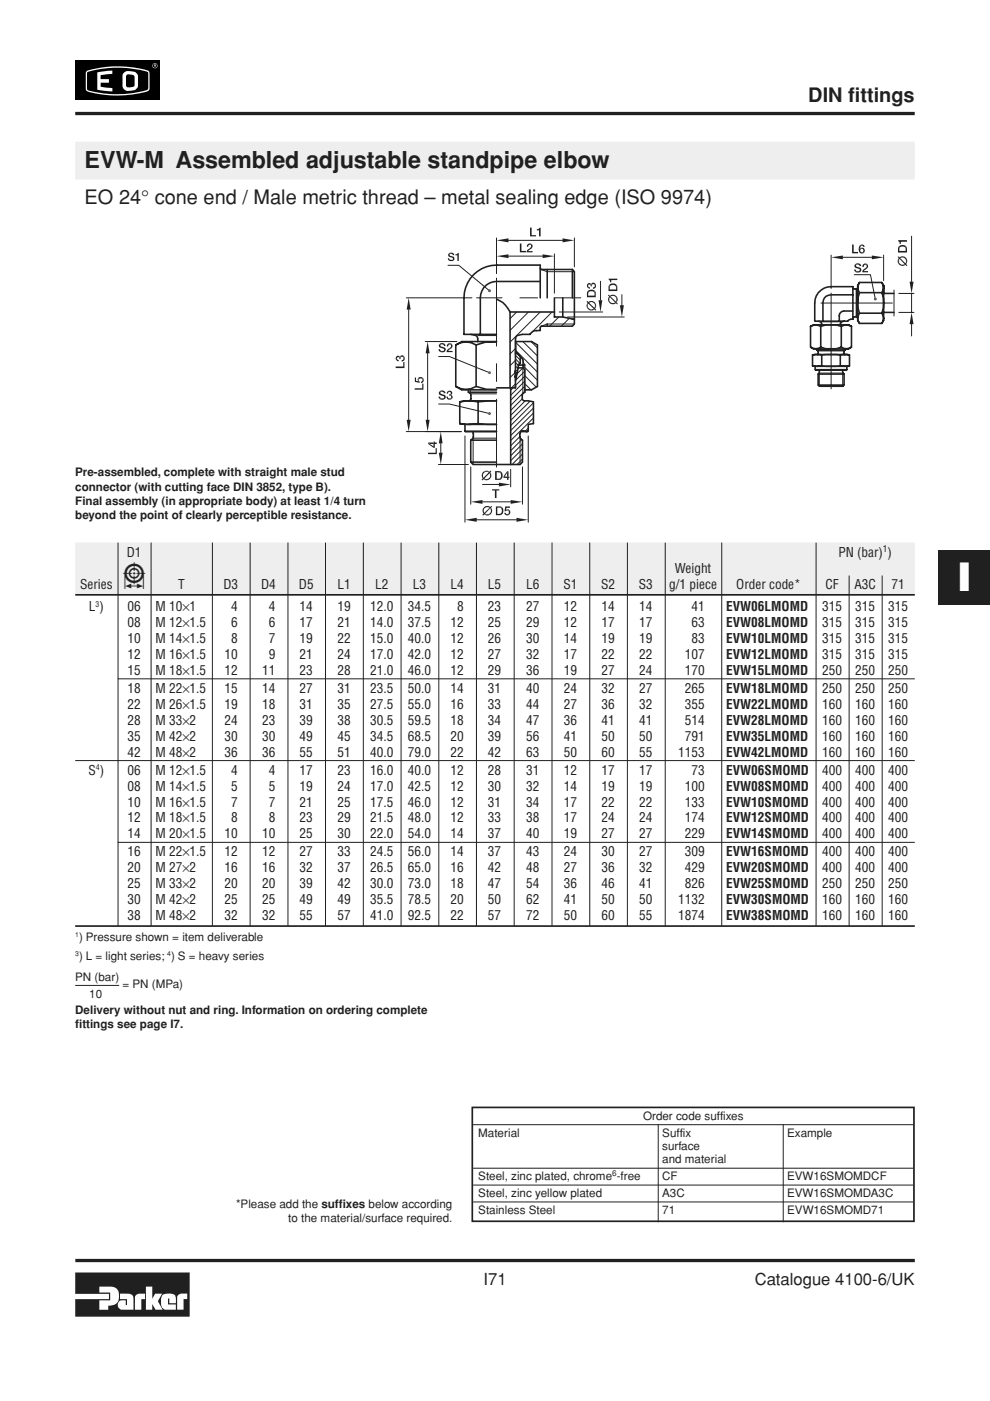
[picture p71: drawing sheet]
<svg xmlns="http://www.w3.org/2000/svg" width="210mm" height="297mm" viewBox="0 0 210 297" stroke-linecap="round" stroke-linejoin="round" font-family="sans-serif">
<defs><g id="words">
<text font-size="8.5" fill="#fff" x="203.1" y="125.2">I</text>
<text font-size="7.1" fill="#231f20" x="26" y="124.8">5</text>
<text font-size="4.9" fill="#231f20" x="17.9" y="35.6">EVW-M Assembled adjustable standpipe elbow</text>
<g font-size="4.2" fill="#231f20">
<text x="171.4" y="21.6">DIN fittings</text>
<text x="17.9" y="43.3">EO 24° cone end / Male metric thread – metal sealing edge (ISO 9974)</text>
</g>
<g font-size="3.5" fill="#231f20">
<text x="102.5" y="272.4">I71</text>
<text x="160" y="272.4">Catalogue 4100-6/UK</text>
</g>
<g font-size="2.8" fill="#231f20">
<text x="26.9" y="118">D1</text>
<text x="177.7" y="118">PN (bar) )</text>
<text x="17" y="124.8">Series</text>
<text x="37.8" y="124.8">T</text>
<text x="47.4" y="124.8">D3</text>
<text x="55.4" y="124.8">D4</text>
<text x="63.4" y="124.8">D5</text>
<text x="71.5" y="124.8">L1</text>
<text x="79.5" y="124.8">L2</text>
<text x="87.5" y="124.8">L3</text>
<text x="95.5" y="124.8">L4</text>
<text x="103.4" y="124.8">L5</text>
<text x="111.5" y="124.8">L6</text>
<text x="119.5" y="124.8">S1</text>
<text x="127.4" y="124.8">S2</text>
<text x="135.5" y="124.8">S3</text>
<text x="141.9" y="124.8">g/1 piece</text>
<text x="143.1" y="121.4">Weight</text>
<text x="156.1" y="124.8">Order code*</text>
<text x="175" y="124.8">CF</text>
<text x="181.2" y="124.8">A3C</text>
<text x="189" y="124.8">71</text>
<text x="18.8" y="129.6">L )</text>
<text x="27" y="129.6">06</text>
<text x="32.9" y="129.6">M 10×1</text>
<text x="49" y="129.6">4</text>
<text x="57" y="129.6">4</text>
<text x="63.5" y="129.6">14</text>
<text x="71.5" y="129.6">19</text>
<text x="78.5" y="129.6">12.0</text>
<text x="86.5" y="129.6">34.5</text>
<text x="96.9" y="129.6">8</text>
<text x="103.4" y="129.6">23</text>
<text x="111.5" y="129.6">27</text>
<text x="119.5" y="129.6">12</text>
<text x="127.5" y="129.6">14</text>
<text x="135.5" y="129.6">14</text>
<text x="146.6" y="129.6">41</text>
<text x="154" y="129.6">EVW06LMOMD</text>
<text x="174.3" y="129.6">315</text>
<text x="181.3" y="129.6">315</text>
<text x="188.3" y="129.6">315</text>
<text x="27" y="132.9">08</text>
<text x="27" y="136.3">10</text>
<text x="32.9" y="132.9">M 12×1.5</text>
<text x="32.9" y="136.3">M 14×1.5</text>
<text x="49" y="132.9">6</text>
<text x="49" y="136.3">8</text>
<text x="57" y="132.9">6</text>
<text x="57" y="136.3">7</text>
<text x="63.5" y="132.9">17</text>
<text x="63.5" y="136.3">19</text>
<text x="71.5" y="132.9">21</text>
<text x="71.5" y="136.3">22</text>
<text x="78.5" y="132.9">14.0</text>
<text x="78.5" y="136.3">15.0</text>
<text x="86.5" y="132.9">37.5</text>
<text x="86.5" y="136.3">40.0</text>
<text x="95.5" y="132.9">12</text>
<text x="95.5" y="136.3">12</text>
<text x="103.4" y="132.9">25</text>
<text x="103.4" y="136.3">26</text>
<text x="111.5" y="132.9">29</text>
<text x="111.5" y="136.3">30</text>
<text x="119.5" y="132.9">12</text>
<text x="119.5" y="136.3">14</text>
<text x="127.5" y="132.9">17</text>
<text x="127.5" y="136.3">19</text>
<text x="135.5" y="132.9">17</text>
<text x="135.5" y="136.3">19</text>
<text x="146.6" y="132.9">63</text>
<text x="146.6" y="136.3">83</text>
<text x="154" y="132.9">EVW08LMOMD</text>
<text x="154" y="136.3">EVW10LMOMD</text>
<text x="174.3" y="132.9">315</text>
<text x="174.3" y="136.3">315</text>
<text x="181.3" y="132.9">315</text>
<text x="181.3" y="136.3">315</text>
<text x="188.3" y="132.9">315</text>
<text x="188.3" y="136.3">315</text>
<text x="27" y="139.7">12</text>
<text x="27" y="143.1">15</text>
<text x="32.9" y="139.7">M 16×1.5</text>
<text x="32.9" y="143.1">M 18×1.5</text>
<text x="47.6" y="139.7">10</text>
<text x="47.6" y="143.1">12</text>
<text x="55.6" y="143.1">11</text>
<text x="57" y="139.7">9</text>
<text x="63.5" y="139.7">21</text>
<text x="63.5" y="143.1">23</text>
<text x="71.5" y="139.7">24</text>
<text x="71.5" y="143.1">28</text>
<text x="78.5" y="139.7">17.0</text>
<text x="78.5" y="143.1">21.0</text>
<text x="86.5" y="139.7">42.0</text>
<text x="86.5" y="143.1">46.0</text>
<text x="95.5" y="139.7">12</text>
<text x="95.5" y="143.1">12</text>
<text x="103.4" y="139.7">27</text>
<text x="103.4" y="143.1">29</text>
<text x="111.5" y="139.7">32</text>
<text x="111.5" y="143.1">36</text>
<text x="119.5" y="139.7">17</text>
<text x="119.5" y="143.1">19</text>
<text x="127.5" y="139.7">22</text>
<text x="127.5" y="143.1">27</text>
<text x="135.5" y="139.7">22</text>
<text x="135.5" y="143.1">24</text>
<text x="145.2" y="139.7">107</text>
<text x="145.2" y="143.1">170</text>
<text x="154" y="139.7">EVW12LMOMD</text>
<text x="154" y="143.1">EVW15LMOMD</text>
<text x="174.3" y="139.7">315</text>
<text x="174.3" y="143.1">250</text>
<text x="181.3" y="139.7">315</text>
<text x="181.3" y="143.1">250</text>
<text x="188.3" y="139.7">315</text>
<text x="188.3" y="143.1">250</text>
<text x="27" y="146.9">18</text>
<text x="32.9" y="146.9">M 22×1.5</text>
<text x="47.6" y="146.9">15</text>
<text x="55.6" y="146.9">14</text>
<text x="63.5" y="146.9">27</text>
<text x="71.5" y="146.9">31</text>
<text x="78.5" y="146.9">23.5</text>
<text x="86.5" y="146.9">50.0</text>
<text x="95.5" y="146.9">14</text>
<text x="103.4" y="146.9">31</text>
<text x="111.5" y="146.9">40</text>
<text x="119.5" y="146.9">24</text>
<text x="127.5" y="146.9">32</text>
<text x="135.5" y="146.9">27</text>
<text x="145.2" y="146.9">265</text>
<text x="154" y="146.9">EVW18LMOMD</text>
<text x="174.3" y="146.9">250</text>
<text x="181.3" y="146.9">250</text>
<text x="188.3" y="146.9">250</text>
<text x="27" y="150.3">22</text>
<text x="27" y="153.7">28</text>
<text x="32.9" y="150.3">M 26×1.5</text>
<text x="32.9" y="153.7">M 33×2</text>
<text x="47.6" y="150.3">19</text>
<text x="47.6" y="153.7">24</text>
<text x="55.6" y="150.3">18</text>
<text x="55.6" y="153.7">23</text>
<text x="63.5" y="150.3">31</text>
<text x="63.5" y="153.7">39</text>
<text x="71.5" y="150.3">35</text>
<text x="71.5" y="153.7">38</text>
<text x="78.5" y="150.3">27.5</text>
<text x="78.5" y="153.7">30.5</text>
<text x="86.5" y="150.3">55.0</text>
<text x="86.5" y="153.7">59.5</text>
<text x="95.5" y="150.3">16</text>
<text x="95.5" y="153.7">18</text>
<text x="103.4" y="150.3">33</text>
<text x="103.4" y="153.7">34</text>
<text x="111.5" y="150.3">44</text>
<text x="111.5" y="153.7">47</text>
<text x="119.5" y="150.3">27</text>
<text x="119.5" y="153.7">36</text>
<text x="127.5" y="150.3">36</text>
<text x="127.5" y="153.7">41</text>
<text x="135.5" y="150.3">32</text>
<text x="135.5" y="153.7">41</text>
<text x="145.2" y="150.3">355</text>
<text x="145.2" y="153.7">514</text>
<text x="154" y="150.3">EVW22LMOMD</text>
<text x="154" y="153.7">EVW28LMOMD</text>
<text x="174.3" y="150.3">160</text>
<text x="174.3" y="153.7">160</text>
<text x="181.3" y="150.3">160</text>
<text x="181.3" y="153.7">160</text>
<text x="188.3" y="150.3">160</text>
<text x="188.3" y="153.7">160</text>
<text x="27" y="157">35</text>
<text x="27" y="160.4">42</text>
<text x="32.9" y="157">M 42×2</text>
<text x="32.9" y="160.4">M 48×2</text>
<text x="47.6" y="157">30</text>
<text x="47.6" y="160.4">36</text>
<text x="55.6" y="157">30</text>
<text x="55.6" y="160.4">36</text>
<text x="63.5" y="157">49</text>
<text x="63.5" y="160.4">55</text>
<text x="71.5" y="157">45</text>
<text x="71.5" y="160.4">51</text>
<text x="78.5" y="157">34.5</text>
<text x="78.5" y="160.4">40.0</text>
<text x="86.5" y="157">68.5</text>
<text x="86.5" y="160.4">79.0</text>
<text x="95.5" y="157">20</text>
<text x="95.5" y="160.4">22</text>
<text x="103.4" y="157">39</text>
<text x="103.4" y="160.4">42</text>
<text x="111.5" y="157">56</text>
<text x="111.5" y="160.4">63</text>
<text x="119.5" y="157">41</text>
<text x="119.5" y="160.4">50</text>
<text x="127.5" y="157">50</text>
<text x="127.5" y="160.4">60</text>
<text x="135.5" y="157">50</text>
<text x="135.5" y="160.4">55</text>
<text x="143.8" y="160.4">1153</text>
<text x="145.2" y="157">791</text>
<text x="154" y="157">EVW35LMOMD</text>
<text x="154" y="160.4">EVW42LMOMD</text>
<text x="174.3" y="157">160</text>
<text x="174.3" y="160.4">160</text>
<text x="181.3" y="157">160</text>
<text x="181.3" y="160.4">160</text>
<text x="188.3" y="157">160</text>
<text x="188.3" y="160.4">160</text>
<text x="18.8" y="164.2">S )</text>
<text x="27" y="167.6">08</text>
<text x="27" y="164.2">06</text>
<text x="32.9" y="164.2">M 12×1.5</text>
<text x="32.9" y="167.6">M 14×1.5</text>
<text x="49" y="167.6">5</text>
<text x="49" y="164.2">4</text>
<text x="57" y="167.6">5</text>
<text x="57" y="164.2">4</text>
<text x="63.5" y="164.2">17</text>
<text x="63.5" y="167.6">19</text>
<text x="71.5" y="164.2">23</text>
<text x="71.5" y="167.6">24</text>
<text x="78.5" y="167.6">17.0</text>
<text x="78.5" y="164.2">16.0</text>
<text x="86.5" y="164.2">40.0</text>
<text x="86.5" y="167.6">42.5</text>
<text x="95.5" y="167.6">12</text>
<text x="95.5" y="164.2">12</text>
<text x="103.4" y="164.2">28</text>
<text x="103.4" y="167.6">30</text>
<text x="111.5" y="164.2">31</text>
<text x="111.5" y="167.6">32</text>
<text x="119.5" y="164.2">12</text>
<text x="119.5" y="167.6">14</text>
<text x="127.5" y="164.2">17</text>
<text x="127.5" y="167.6">19</text>
<text x="135.5" y="164.2">17</text>
<text x="135.5" y="167.6">19</text>
<text x="145.2" y="167.6">100</text>
<text x="146.6" y="164.2">73</text>
<text x="154" y="164.2">EVW06SMOMD</text>
<text x="154" y="167.6">EVW08SMOMD</text>
<text x="174.3" y="164.2">400</text>
<text x="174.3" y="167.6">400</text>
<text x="181.3" y="164.2">400</text>
<text x="181.3" y="167.6">400</text>
<text x="188.3" y="164.2">400</text>
<text x="188.3" y="167.6">400</text>
<text x="27" y="171">10</text>
<text x="32.9" y="171">M 16×1.5</text>
<text x="49" y="171">7</text>
<text x="57" y="171">7</text>
<text x="63.5" y="171">21</text>
<text x="71.5" y="171">25</text>
<text x="78.5" y="171">17.5</text>
<text x="86.5" y="171">46.0</text>
<text x="95.5" y="171">12</text>
<text x="103.4" y="171">31</text>
<text x="111.5" y="171">34</text>
<text x="119.5" y="171">17</text>
<text x="127.5" y="171">22</text>
<text x="135.5" y="171">22</text>
<text x="145.2" y="171">133</text>
<text x="154" y="171">EVW10SMOMD</text>
<text x="174.3" y="171">400</text>
<text x="181.3" y="171">400</text>
<text x="188.3" y="171">400</text>
<text x="27" y="174.4">12</text>
<text x="27" y="177.8">14</text>
<text x="32.9" y="174.4">M 18×1.5</text>
<text x="32.9" y="177.8">M 20×1.5</text>
<text x="47.6" y="177.8">10</text>
<text x="49" y="174.4">8</text>
<text x="55.6" y="177.8">10</text>
<text x="57" y="174.4">8</text>
<text x="63.5" y="174.4">23</text>
<text x="63.5" y="177.8">25</text>
<text x="71.5" y="174.4">29</text>
<text x="71.5" y="177.8">30</text>
<text x="78.5" y="174.4">21.5</text>
<text x="78.5" y="177.8">22.0</text>
<text x="86.5" y="174.4">48.0</text>
<text x="86.5" y="177.8">54.0</text>
<text x="95.5" y="174.4">12</text>
<text x="95.5" y="177.8">14</text>
<text x="103.4" y="174.4">33</text>
<text x="103.4" y="177.8">37</text>
<text x="111.5" y="174.4">38</text>
<text x="111.5" y="177.8">40</text>
<text x="119.5" y="174.4">17</text>
<text x="119.5" y="177.8">19</text>
<text x="127.5" y="174.4">24</text>
<text x="127.5" y="177.8">27</text>
<text x="135.5" y="174.4">24</text>
<text x="135.5" y="177.8">27</text>
<text x="145.2" y="174.4">174</text>
<text x="145.2" y="177.8">229</text>
<text x="154" y="174.4">EVW12SMOMD</text>
<text x="154" y="177.8">EVW14SMOMD</text>
<text x="174.3" y="174.4">400</text>
<text x="174.3" y="177.8">400</text>
<text x="181.3" y="174.4">400</text>
<text x="181.3" y="177.8">400</text>
<text x="188.3" y="174.4">400</text>
<text x="188.3" y="177.8">400</text>
<text x="27" y="181.6">16</text>
<text x="27" y="185">20</text>
<text x="32.9" y="181.6">M 22×1.5</text>
<text x="32.9" y="185">M 27×2</text>
<text x="47.6" y="181.6">12</text>
<text x="47.6" y="185">16</text>
<text x="55.6" y="181.6">12</text>
<text x="55.6" y="185">16</text>
<text x="63.5" y="181.6">27</text>
<text x="63.5" y="185">32</text>
<text x="71.5" y="181.6">33</text>
<text x="71.5" y="185">37</text>
<text x="78.5" y="181.6">24.5</text>
<text x="78.5" y="185">26.5</text>
<text x="86.5" y="181.6">56.0</text>
<text x="86.5" y="185">65.0</text>
<text x="95.5" y="181.6">14</text>
<text x="95.5" y="185">16</text>
<text x="103.4" y="181.6">37</text>
<text x="103.4" y="185">42</text>
<text x="111.5" y="181.6">43</text>
<text x="111.5" y="185">48</text>
<text x="119.5" y="181.6">24</text>
<text x="119.5" y="185">27</text>
<text x="127.5" y="181.6">30</text>
<text x="127.5" y="185">36</text>
<text x="135.5" y="181.6">27</text>
<text x="135.5" y="185">32</text>
<text x="145.2" y="181.6">309</text>
<text x="145.2" y="185">429</text>
<text x="154" y="181.6">EVW16SMOMD</text>
<text x="154" y="185">EVW20SMOMD</text>
<text x="174.3" y="181.6">400</text>
<text x="174.3" y="185">400</text>
<text x="181.3" y="181.6">400</text>
<text x="181.3" y="185">400</text>
<text x="188.3" y="181.6">400</text>
<text x="188.3" y="185">400</text>
<text x="27" y="188.4">25</text>
<text x="27" y="191.7">30</text>
<text x="32.9" y="188.4">M 33×2</text>
<text x="32.9" y="191.7">M 42×2</text>
<text x="47.6" y="188.4">20</text>
<text x="47.6" y="191.7">25</text>
<text x="55.6" y="188.4">20</text>
<text x="55.6" y="191.7">25</text>
<text x="63.5" y="188.4">39</text>
<text x="63.5" y="191.7">49</text>
<text x="71.5" y="188.4">42</text>
<text x="71.5" y="191.7">49</text>
<text x="78.5" y="188.4">30.0</text>
<text x="78.5" y="191.7">35.5</text>
<text x="86.5" y="188.4">73.0</text>
<text x="86.5" y="191.7">78.5</text>
<text x="95.5" y="188.4">18</text>
<text x="95.5" y="191.7">20</text>
<text x="103.4" y="188.4">47</text>
<text x="103.4" y="191.7">50</text>
<text x="111.5" y="188.4">54</text>
<text x="111.5" y="191.7">62</text>
<text x="119.5" y="188.4">36</text>
<text x="119.5" y="191.7">41</text>
<text x="127.5" y="188.4">46</text>
<text x="127.5" y="191.7">50</text>
<text x="135.5" y="188.4">41</text>
<text x="135.5" y="191.7">50</text>
<text x="143.8" y="191.7">1132</text>
<text x="145.2" y="188.4">826</text>
<text x="154" y="188.4">EVW25SMOMD</text>
<text x="154" y="191.7">EVW30SMOMD</text>
<text x="174.3" y="188.4">250</text>
<text x="174.3" y="191.7">160</text>
<text x="181.3" y="188.4">250</text>
<text x="181.3" y="191.7">160</text>
<text x="188.3" y="188.4">250</text>
<text x="188.3" y="191.7">160</text>
<text x="27" y="195.1">38</text>
<text x="32.9" y="195.1">M 48×2</text>
<text x="47.6" y="195.1">32</text>
<text x="55.6" y="195.1">32</text>
<text x="63.5" y="195.1">55</text>
<text x="71.5" y="195.1">57</text>
<text x="78.5" y="195.1">41.0</text>
<text x="86.5" y="195.1">92.5</text>
<text x="95.5" y="195.1">22</text>
<text x="103.4" y="195.1">57</text>
<text x="111.5" y="195.1">72</text>
<text x="119.5" y="195.1">50</text>
<text x="127.5" y="195.1">60</text>
<text x="135.5" y="195.1">55</text>
<text x="143.8" y="195.1">1874</text>
<text x="154" y="195.1">EVW38SMOMD</text>
<text x="174.3" y="195.1">160</text>
<text x="181.3" y="195.1">160</text>
<text x="188.3" y="195.1">160</text>
</g>
<g font-size="2.5" fill="#231f20">
<text x="15.9" y="101">Pre-assembled, complete with straight male stud</text>
<text x="15.9" y="104">connector (with cutting face DIN 3852, type B).</text>
<text x="15.9" y="107">Final assembly (in appropriate body) at least 1/4 turn</text>
<text x="15.9" y="110">beyond the point of clearly perceptible resistance.</text>
<text x="16.8" y="199.5">) Pressure shown = item deliverable</text>
<text x="16.8" y="203.5">) L = light series; ) S = heavy series</text>
<text x="15.9" y="208">PN (bar)</text>
<text x="26" y="209.5">= PN (MPa)</text>
<text x="15.9" y="215">Delivery without nut and ring. Information on ordering complete</text>
<text x="18.9" y="211.5">10</text>
<text x="15.9" y="218">fittings see page I7.</text>
<text x="136.3" y="237.5">Order code suffixes</text>
<text x="101.4" y="241">Material</text>
<text x="140.4" y="243.9">surface</text>
<text x="140.4" y="241">Suffix</text>
<text x="166.9" y="241">Example</text>
<text x="101.4" y="250.3">Steel, zinc plated, chrome -free</text>
<text x="140.4" y="246.7">and material</text>
<text x="140.4" y="250.3">CF</text>
<text x="166.9" y="250.3">EVW16SMOMDCF</text>
<text x="50" y="256.1">*Please add the suffixes below according</text>
<text x="101.4" y="253.8">Steel, zinc yellow plated</text>
<text x="101.4" y="257.4">Stainless Steel</text>
<text x="140.4" y="253.8">A3C</text>
<text x="140.4" y="257.4">71</text>
<text x="166.9" y="253.8">EVW16SMOMDA3C</text>
<text x="166.9" y="257.4">EVW16SMOMD71</text>
<text x="61.1" y="259.1">to the material/surface required.</text>
</g>
<text font-size="2" fill="#231f20" x="187.2" y="117.1">1</text>
<g font-size="1.7" fill="#231f20">
<text x="20.3" y="128.6">3</text>
<text x="20.3" y="163.3">4</text>
<text x="129.8" y="249.4">6</text>
</g>
<g font-size="1.4" fill="#231f20">
<text x="15.9" y="198.7">1</text>
<text x="15.9" y="202.7">3</text>
<text x="35.5" y="202.7">4</text>
</g>
</g></defs>
<path d="M208.9 11.1h1.1M208.9 285.9h1.1" fill="none" stroke="#000" stroke-width=".21"/>
<g fill="#fff">
<path d="M206 9.6h3.9v3h-3.9z"/>
<path d="M206 284.5h3.9v3h-3.9z"/>
<path d="M204.2 288.5h5.7v7h-5.7z"/>
<path d="M204.2 1.6h5.7v7h-5.7z"/>
</g>
<path d="M16 12.9h18v8.3h-18z" fill="#000"/>
<circle cx="32.9" cy="13.9" r=".54" fill="#fff"/>
<circle cx="32.9" cy="13.9" r=".46" fill="#000"/>
<path d="M32.6 13.7l.5 .1v.4l-.4-.2-.1 .2z" fill="#fff"/>
<path d="M32.7 13.8l.3 .1h-.3z" fill="#000"/>
<path d="M18.4 15.1a21.9 21.9 0 0 1 13.1 0l.2 .7-.1 3.3a6.5 6.5 0 0 1-3.5 .9 20.9 20.9 0 0 1-9.8-.8l-.1-.3v-3.5z" fill="#fff"/>
<path d="M18.5 15.3a22 22 0 0 1 12.8 0l.1 .3v3.3a19.8 19.8 0 0 1-9 .9h-.6a7.4 7.4 0 0 1-3.3-.9z" fill="#000"/>
<g fill="#fff">
<path d="M20.6 15.3l3.2-.3v.7l-2.5 .3v.8h1.8v.7h-1.8v.9l2.5 .3v.7l-3.2-.4z"/>
<path d="M26.2 15.5a2.43 2.43 0 0 1 2.9 .2l.2 .5-.2 2.4a2.34 2.34 0 0 1-2.9 .2l-.2-.5v-2.3z"/>
</g>
<path d="M26.8 15.9l.5-.1a1 1 0 0 1 1.2 .5v1.7a1.21 1.21 0 0 1-1.6 .4l-.2-.3z" fill="#000"/>
<path d="M15.9 269.8h24.3v9.4h-24.3v-3.8h7.2v-1.1h-7.2z" fill="#231f20"/>
<g fill="#fff">
<path d="M21.1 272.8h1.9a1.8 1.8 0 0 1 2.2 2.1 1.85 1.85 0 0 1-2.3 1.9v.9h-1.8v-2h2.3v-1.7h-2.3z"/>
<path d="M30.9 272.8h1.4v2.6l.6-1.1h1.5l-.9 1.6 1 1.8h-1.5l-.7-1.2v1.2h-1.4z"/>
<path d="M34.4 274.6a2.29 2.29 0 0 1 2.8 .2l.1 1.5h-1.4v-1h-.3v1.3h1.7v1.1l-2.5-.1a2.51 2.51 0 0 1-.4-3z"/>
<path d="M28.7 274.7l.9-.4h1.1v1.1h-.7v2.3h-1.4v-2.7z"/>
<path d="M25.4 274.3a3.5 3.5 0 0 1 2.8 .5l.1 2.9h-2.6a1.07 1.07 0 0 1-.7-1.4 1.07 1.07 0 0 1 1.5-.6h.2v1h.2v-1.3h-1.5z"/>
<path d="M37.7 274.7l.8-.4h1.2v1.1h-.8v2.3h-1.3v-2.7z"/>
</g>
<path d="M198.9 116.7h11v11.6h-11z" fill="#231f20"/>
<path d="M15.9 24.1h178M16 267.3h178" fill="none" stroke="#231f20" stroke-width=".7" stroke-linecap="butt"/>
<path d="M176.2 54.1v7.1M178.7 54.6h6.2M187.3 54.1v5.4" fill="none" stroke="#231f20" stroke-width=".21"/>
<g fill="#231f20">
<path d="M184.9 54.2l2.4 .4-2.4 .4z"/>
<path d="M176.2 54.6l2.5-.4v.8z"/>
<path d="M180.7 51.8h.3v1.6h.9v.3h-1.2z" fill-rule="evenodd"/>
<path d="M182.1 52.7h.6l-.3 .2v.4l.8 .3-.3 .2-.6-.2z" fill-rule="evenodd"/>
<path d="M182.1 52.7h.3l.2-.1a.6 .6 0 0 1 .6 .2 .6 .6 0 0 1 0 .7h-.5l.4-.3-.2-.4z" fill-rule="evenodd"/>
<path d="M182.3 52.1h.4l-.3 .2v.4h-.3z" fill-rule="evenodd"/>
<path d="M182.3 52.1a.6 .6 0 0 1 .6-.2 .6 .6 0 0 1 .4 .5h-.3l-.1-.3z" fill-rule="evenodd"/>
</g>
<path d="M181.1 58.2h3.5l.6 3.5" fill="none" stroke="#231f20" stroke-width=".21"/>
<g fill="#231f20">
<path d="M185.6 63.4l.2-.2 .1 .2z"/>
<path d="M185.6 63.1l.2 .1-.2 .2z"/>
<path d="M185.4 63.2l.2-.1v.3z"/>
<path d="M185.4 63.2l.2 .2h-.3z"/>
<path d="M185.3 63.4h.3l-.2 .2z"/>
<path d="M185.6 63.4v.3l-.2-.1z"/>
<path d="M185.6 63.4l.2 .2-.2 .1z"/>
<path d="M185.6 63.4h.3l-.1 .2z"/>
</g>
<path d="M185.2 61.7l.3 1.4" fill="none" stroke="#231f20" stroke-width=".21"/>
<g fill="#231f20">
<path d="M181.1 57.1h.3l.2 .4h.3h-.7z" fill-rule="evenodd"/>
<path d="M181.3 56.1h.5a.29 .29 0 0 0-.3 .3 .29 .29 0 0 0 .4 .2l.6 .3 .1 .6-.4 .3h-.6l-.4-.3h.9a.31 .31 0 0 0 .2-.4 .31 .31 0 0 0-.5-.2l-.5-.2z" fill-rule="evenodd"/>
<path d="M181.3 56.1a.73 .73 0 0 1 .7-.3 .73 .73 0 0 1 .6 .6h-.4v-.2l-.3-.1z" fill-rule="evenodd"/>
<path d="M183.5 56.1h.5v.5l-.8 .9h.8v.2h-1.2a1.56 1.56 0 0 1 .9-1.1v-.3z" fill-rule="evenodd"/>
<path d="M183.1 56l.5-.1 .4 .2h-.6l-.2 .5h-.4z" fill-rule="evenodd"/>
</g>
<g fill="none" stroke="#231f20" stroke-width=".21">
<path d="M193.3 50.1v9.6M173.4 74v.4h2.8M174.1 64.2h15.1M174.2 68.2h2M176.2 79.1h-2.5v2.8M176.2 62.1v20.3M180.9 61.2l.9 .3M181.8 67l-.9 .3M189.5 61.5v5.5M190.6 66.2h3.2M190.6 62.2h3.2M193.3 62.2v4"/>
<path d="M193.3 68.7v2.5"/>
</g>
<g fill="none" stroke="#231f20" stroke-width=".34">
<path d="M182.2 59.9h4.8M171.9 69.2a2.11 2.11 0 0 1 2.1 0M171.9 69.2v4.4a1.89 1.89 0 0 0 2.1 0M171.9 73.6l.6 .4h3.7M172.3 75.3v2.3h1.9M172.3 75.3l3.9-.1-2 .1M172.3 77.6l.5 .1M172.8 77.7v.7h.2h3.2M172.8 78.4h3.4M173.2 74.2l.3 .3-.1 .6-.1 .1M173.2 74.2h3M173.2 74v.2"/>
<path d="M173.3 75.2l.9 .1M173.3 75.2l-1 .1M173.5 68.1l.6 .3 .1 .5M173.5 79.3v2.3M173.5 79.3h2.7M173.5 62a3.5 3.5 0 0 1 2.7-1.2h4.6v6.9a1.13 1.13 0 0 0-1.1 .4h-7l.1-4.7zM173.6 78.4a.63 .63 0 0 1-.1 .9M174 73.6l1.1 .3h1.1M174 69.2v4.4M174.2 77.6l2 .1h-3.4M174.2 75.3v2.3M176.2 68.9h-1.1l-1.1 .3"/>
<path d="M176.2 68.9h-3.7l-.6 .3M180.8 65.9h-1.9a1.01 1.01 0 0 0-.9 1.1v1.1M180.8 62.5h-4.6a1.62 1.62 0 0 0-1.7 1.7v3.9M180.8 61.1l.2 .1h.8M181.6 61.2v6M181.8 67.2h-.8l-.2 .2M182.2 66.4a1.72 1.72 0 0 0 0 2.2M182.2 62a1.72 1.72 0 0 1 0-2.1l-.4 .6v7.4l.4 .7M182.2 62a6.4 6.4 0 0 0 0 4.4M182.2 66.4h4.8M182.2 62h4.8M182.2 68.6h4.8"/>
<path d="M176.2 81.6h-2.7l.2 .3h2.5"/>
</g>
<g fill="#231f20">
<path d="M193.3 66.2l.4 2.5h-.8z"/>
<path d="M192.9 59.7h.8l-.4 2.5z"/>
<path d="M192.1 54.7l.2 .4v.5l-.2 .4z" fill-rule="evenodd"/>
<path d="M190.8 54.5l.7-.2 .4 .2 .2 .2v.7l-.3-.7-.3-.1-.6 .1z" fill-rule="evenodd"/>
<path d="M190.6 55.4l.2 .6 .4 .1 .6-.1v.2l-.6 .2-.4-.2-.2-.2z" fill-rule="evenodd"/>
<path d="M190.4 54.9l.2-.2v1.3l-.3-.6z" fill-rule="evenodd"/>
<path d="M190.3 54.5l.2-.2 .2 .3 .1-.1 .1 .2 1.1 1.1 .1-1.1v1.3l.3 .2-.2 .2-.2-.2h-.2v-.2l-1.1-1.1-.1 .3v.8v-1.3z" fill-rule="evenodd"/>
<path d="M190.7 52.1a1.12 1.12 0 0 1 1.3 .1v1v-.5l-.3-.4-.8 .1-.2 .5z" fill-rule="evenodd"/>
<path d="M190.6 52.2l.1 1h1.3l.1-1 .2 1.3h-1.9v-.8z" fill-rule="evenodd"/>
<path d="M190.4 50.9h1.9v.4h-1.3v.4h-.3z" fill-rule="evenodd"/>
</g>
<g fill="none" stroke="#231f20" stroke-width=".34">
<path d="M187 59.9l.3 .6v3.7v-1.1l-.3-1.1a1.72 1.72 0 0 0 0-2.1zM176.2 68.9h1.1l1.1 .3M176.2 68.9h3.7l.6 .3M176.2 74.2h3M176.2 79.3h2.8M176.2 78.4h3.4M178.2 75.3v2.3h1.9l-.5 .1M178.2 77.6l-2 .1h3.4M178.4 69.2a2.11 2.11 0 0 1 2.1 0M178.4 69.2v4.4a1.89 1.89 0 0 0 2.1 0M178.4 73.6l-1.1 .3h-1.1M178.8 78.4a.6 .6 0 0 0 .2 .9"/>
<path d="M179 68.1l-.6 .2-.2 .6M179 79.3v2.3M179.1 75.2l1 .1-3.9-.1 2 .1M179.1 75.2l-.9 .1M179.2 74.2l-.3 .3 .1 .6 .2 .1M179.2 74v.2M179.6 77.7v.7h-.2h-3.2M180.1 75.3v2.3M180.5 69.2v4.4l-.6 .4h-3.7M187.3 64.2v3.7l-.3 .7a1.72 1.72 0 0 0 0-2.2l.3-1.1zM187.3 60.5v1.7h2.2M187.3 66.2h2.2"/>
<path d="M176.2 81.6h2.8l-.3 .3h-2.5"/>
</g>
<path d="M93 75.6h2.3l6.9 2.8M176.2 79.1h2.5v2.8M176.2 68.2h2M179 74v.4h-2.8" fill="none" stroke="#231f20" stroke-width=".21"/>
<g fill="#231f20">
<path d="M104 78.8l.1 .2h-.3z"/>
<path d="M103.8 78.7l.2 .1-.2 .2z"/>
<path d="M103.6 78.8l.2-.1v.3z"/>
<path d="M103.6 78.8l.2 .2h-.3z"/>
<path d="M103.5 79h.3l-.2 .2z"/>
<path d="M103.6 79.2l.2-.2v.3z"/>
<path d="M103.8 79l.2 .2-.2 .1z"/>
<path d="M103.8 79h.3l-.1 .2z"/>
</g>
<path d="M102.2 78.4l1.3 .5" fill="none" stroke="#231f20" stroke-width=".21"/>
<g fill="#231f20">
<path d="M93 74h.3l.2 .4h.3h-.7z" fill-rule="evenodd"/>
<path d="M93.1 73h.6l-.3 .2 .2 .3a.72 .72 0 0 1 .8 .9l-.5 .3-.8-.2 .7-.1a.3 .3 0 0 0 .4-.3 .3 .3 0 0 0-.4-.2 .6 .6 0 0 1-.7-.8z" fill-rule="evenodd"/>
<path d="M93.3 72.8h.7l.4 .3v.2h-.3l-.2-.3h-.8z" fill-rule="evenodd"/>
<path d="M95.3 73.1h.6a.91 .91 0 0 1-.7 1.1l-.2 .2h1v.3h-1.3l.3-.6a.83 .83 0 0 0 .6-1z" fill-rule="evenodd"/>
<path d="M95 72.8h.6l.2 .2-.6 .1-.2 .4h-.3z" fill-rule="evenodd"/>
</g>
<path d="M86.1 63.1h14M86.6 65.6v23.4M86.1 91.5h11.7" fill="none" stroke="#231f20" stroke-width=".21"/>
<g fill="#231f20">
<path d="M86.6 63.1l.5 2.5h-.9z"/>
<path d="M86.2 89h.9l-.5 2.5z"/>
<path d="M83.9 77.7h1.6v-.9h.3v1.2h-1.9z" fill-rule="evenodd"/>
<path d="M85.6 75.5l.2 .3v.4l-.2 .3-.4 .1v-.2l.3-.3z" fill-rule="evenodd"/>
<path d="M84.9 75.5l.3-.2 .3 .1v.6v-.2a.33 .33 0 0 0-.4-.2 .33 .33 0 0 0-.2 .5z" fill-rule="evenodd"/>
<path d="M84.7 75.5l.1 .2 .1-.2v.6h-.2z" fill-rule="evenodd"/>
<path d="M84.1 76l.1 .2 .3 .1v.3l-.4-.1z" fill-rule="evenodd"/>
<path d="M84 75.6l.3-.2 .4 .1v.6a.28 .28 0 0 0-.2-.4 .28 .28 0 0 0-.4 .2v.5a.57 .57 0 0 1-.1-.8z" fill-rule="evenodd"/>
</g>
<path d="M99.8 99v7.9M110.8 99v7.9M102.3 106.4h6" fill="none" stroke="#231f20" stroke-width=".21"/>
<g fill="#231f20">
<path d="M99.8 106.4l2.5-.4v.8z"/>
<path d="M108.3 106l2.5 .4-2.5 .4z"/>
<path d="M104.3 103.7h1.6v.3h-.6v1.6h-.4v-1.6h-.6z" fill-rule="evenodd"/>
</g>
<path d="M98.6 92.4v18.3M112 92.4v18.3M101.1 110.2h8.4" fill="none" stroke="#231f20" stroke-width=".21"/>
<g fill="#231f20">
<path d="M98.6 110.2l2.5-.4v.8z"/>
<path d="M109.5 109.8l2.5 .4-2.5 .4z"/>
<path d="M102.7 109.1h1.3l-.4 .2h-.5z" fill-rule="evenodd"/>
<path d="M103.9 107.8a.59 .59 0 0 1 .3 1l-.2 .3h-.7l.7-.4 .1-.6z" fill-rule="evenodd"/>
<path d="M102.7 107.5h.6l-.6 .3-.1 .3 .1 .6-.3 .1-.1-.7z" fill-rule="evenodd"/>
<path d="M102.7 107.5l.4-.2h.5l.4 .2z" fill-rule="evenodd"/>
<path d="M102.7 107.5h1.3l.2-.3 .1 .2-.2 .3 .1 .1h-.3l-1 1.1 .3 .2h.8h-1.3l-.3 .2-.1-.2 .2-.2-.1-.1 .3-.1 1.1-1-.3-.2z" fill-rule="evenodd"/>
<path d="M105.8 107.6h.7l.1 .2 .1 .8-.2 .4h-1.1l.7-.1 .3-.3-.1-.8z" fill-rule="evenodd"/>
<path d="M105.1 107.4h1.1l.3 .2h-1.1v1.4h1.1l-.1 .1-1.3 .1z" fill-rule="evenodd"/>
<path d="M106.9 108.7h.3l.2 .3 .7 .1-.7 .2-.4-.3z" fill-rule="evenodd"/>
<path d="M107.6 108.2l.5 .1v.7h-.5l.3-.2v-.4z" fill-rule="evenodd"/>
<path d="M107.3 108.1l.6-.1 .1 .2z" fill-rule="evenodd"/>
<path d="M107.1 107.4h1v.3h-.7l-.1 .4 .8 .1-1.1 .2z" fill-rule="evenodd"/>
</g>
<path d="M93 91.5h4.8M93 98.5h6.3M93.5 94v2" fill="none" stroke="#231f20" stroke-width=".21"/>
<g fill="#231f20">
<path d="M93.5 91.5l.3 2.5h-.8z"/>
<path d="M93 96h.8l-.3 2.5z"/>
<path d="M90.8 96h1.6v-1h.2v1.3h-1.8z" fill-rule="evenodd"/>
<path d="M90.8 93.8l1.1 .9v-1.1h.3v.2h.4v.3h-.4v.8h-.3l-1.1-.8z" fill-rule="evenodd"/>
<path d="M90.8 93.8h1.1v.9v-.6h-.8z" fill-rule="evenodd"/>
</g>
<path d="M108.3 99.5v3.7M102.3 102.7h3.5" fill="none" stroke="#231f20" stroke-width=".21"/>
<g fill="#231f20">
<path d="M105.8 102.3l2.5 .4-2.5 .4z"/>
<path d="M102.5 101.6h1.3l-.5 .2z" fill-rule="evenodd"/>
<path d="M103.8 100.3h.2l.2 .3-.2 .8-.2 .2h-.6l.3-.1 .4-.3z" fill-rule="evenodd"/>
<path d="M102.5 100l.7 .1-.6 .2-.2 .3 .1 .7h-.2l-.2-.6z" fill-rule="evenodd"/>
<path d="M102.5 100a1.05 1.05 0 0 1 1.3 0z" fill-rule="evenodd"/>
<path d="M102.5 100h1.3l.2-.2 .2 .1-.2 .3v.1h-.2l-1.1 1.1 1.1 .2h-1.3l-.2 .3-.2-.2 .3-.3-.1-.1h.2l1.1-1.1z" fill-rule="evenodd"/>
<path d="M105.6 100.1l.8 .1 .2 .7-.3 .6h-1l.7-.1 .2-.4-.1-.7z" fill-rule="evenodd"/>
<path d="M105 99.9h.9l.4 .2h-1v1.4h1l-.1 .2h-1.2z" fill-rule="evenodd"/>
<path d="M107.5 99.9h.3l-.8 1.2h1v.2h-.2v.4h-.3v-.4h-.7v-.3z" fill-rule="evenodd"/>
<path d="M107.8 99.9v1.2h-.8h.5v-.8z" fill-rule="evenodd"/>
</g>
<path d="M93 85.7h2.3l6.8 1.6" fill="none" stroke="#231f20" stroke-width=".21"/>
<g fill="#231f20">
<path d="M104 87.5l.1 .2h-.3z"/>
<path d="M103.8 87.4l.2 .1-.2 .2z"/>
<path d="M103.6 87.5l.2-.1v.3z"/>
<path d="M103.6 87.5l.2 .2h-.3z"/>
<path d="M103.5 87.7h.3l-.2 .2z"/>
<path d="M103.8 87.7v.3l-.2-.1z"/>
<path d="M103.8 87.7l.2 .2-.2 .1z"/>
<path d="M103.8 87.7h.3l-.1 .2z"/>
</g>
<path d="M102.1 87.3l1.4 .3" fill="none" stroke="#231f20" stroke-width=".21"/>
<g fill="#231f20">
<path d="M93 84.1h.3l.2 .3 .3 .1h-.7z" fill-rule="evenodd"/>
<path d="M93.1 83h.6l-.3 .2 .2 .3a.73 .73 0 0 1 .8 1l-.6 .3-.7-.3h.9a.34 .34 0 0 0 .1-.5 .34 .34 0 0 0-.5-.1l-.5-.3z" fill-rule="evenodd"/>
<path d="M93.1 83h.1a.79 .79 0 0 1 1.2 .2v.2h-.3l-.2-.3z" fill-rule="evenodd"/>
<path d="M94.6 84.1h.3l.3 .4 .6 .1-.7 .1-.3-.1z" fill-rule="evenodd"/>
<path d="M95.2 83.8h.6l.2 .3-.2 .4h-.5a.32 .32 0 0 0 .3-.4 .32 .32 0 0 0-.4-.3z" fill-rule="evenodd"/>
<path d="M95.2 83.6h.5l-.1 .1 .2 .1h-.6z" fill-rule="evenodd"/>
<path d="M94.8 83.1h.5l-.3 .4h-.3z" fill-rule="evenodd"/>
<path d="M94.9 83l.3-.2 .5 .1 .2 .3-.1 .4h-.6l.4-.1v-.3z" fill-rule="evenodd"/>
</g>
<path d="M105.3 50.5v7.5M107.8 51h11.5M121.8 50.5v6.1" fill="none" stroke="#231f20" stroke-width=".21"/>
<g fill="#231f20">
<path d="M119.3 50.5l2.5 .5-2.5 .4z"/>
<path d="M105.3 51l2.5-.5v.9z"/>
<path d="M112.4 48.3h.3v1.6h1v.2h-1.3z" fill-rule="evenodd"/>
<path d="M113.8 48.6l.8-.3v1.8h-.3v-1.3h-.5z" fill-rule="evenodd"/>
</g>
<path d="M105.3 53.8v4.2M107.8 54.3h7.2M117.5 53.8v8.4" fill="none" stroke="#231f20" stroke-width=".21"/>
<g fill="#231f20">
<path d="M115 53.9l2.5 .4-2.5 .4z"/>
<path d="M105.3 54.3l2.5-.4v.8z"/>
<path d="M110.2 51.6h.4v1.6h.9v.3h-1.3z" fill-rule="evenodd"/>
<path d="M112.3 51.9l.5-.1a1.07 1.07 0 0 1-.8 1.4h.9v.3h-1.2a1.27 1.27 0 0 1 .8-1l.1-.4v-.2z" fill-rule="evenodd"/>
<path d="M111.8 51.8l.3-.2 .7 .2-.6 .1-.2 .4h-.3z" fill-rule="evenodd"/>
</g>
<path d="M95 56.2h2.3l5.1 4.3" fill="none" stroke="#231f20" stroke-width=".21"/>
<g fill="#231f20">
<path d="M104 61.4l.1 .3h-.3z"/>
<path d="M103.8 61.3l.2 .1-.2 .3z"/>
<path d="M103.6 61.4l.2-.1v.4z"/>
<path d="M103.6 61.4l.2 .3h-.3z"/>
<path d="M103.5 61.7h.3l-.2 .2z"/>
<path d="M103.8 61.7v.3l-.2-.1z"/>
<path d="M103.8 61.7l.2 .2-.2 .1z"/>
<path d="M103.8 61.7h.3l-.1 .2z"/>
</g>
<path d="M102.4 60.5l1.1 1" fill="none" stroke="#231f20" stroke-width=".21"/>
<g fill="#231f20">
<path d="M94.9 54.8h.3l.2 .3h.3h-.7z" fill-rule="evenodd"/>
<path d="M95.1 53.8h.5l-.2 .1-.1 .2 .9 .3 .1 .2-.1 .6-.7 .2-.4-.2 .9-.2v-.3l-.9-.4z" fill-rule="evenodd"/>
<path d="M95.2 53.7l.8-.1 .3 .5h-.3l-.3-.3h-.6z" fill-rule="evenodd"/>
<path d="M96.6 53.9l.7-.3v1.7h-.3v-1.2h-.4z" fill-rule="evenodd"/>
</g>
<path d="M127.3 59.6v4.1M118.6 66.2h9.2" fill="none" stroke="#231f20" stroke-width=".21"/>
<g fill="#231f20">
<path d="M126.9 63.7h.8l-.4 2.5z"/>
<path d="M126.2 64.2l.2 .4-.2 .8z" fill-rule="evenodd"/>
<path d="M124.9 64l.3-.2 .6 .1 .4 .3-.1 .6v-.3a.87 .87 0 0 0-1-.4l-.2 .1z" fill-rule="evenodd"/>
<path d="M124.6 64.8l.1 .4 .4 .4h.4l.3-.2 .1 .3-.3 .1-.7-.1-.3-.2z" fill-rule="evenodd"/>
<path d="M124.6 64.2v1.3a.98 .98 0 0 1 0-1.3z" fill-rule="evenodd"/>
<path d="M124.5 63.8l.2 .2h.2v.2l1.1 1.1 .2-1.1v1.2l.2 .3-.1 .2-.3-.3-.1 .1-.1-.3-1.1-1-.1 1.1v-1.3l-.2-.2z" fill-rule="evenodd"/>
<path d="M124.7 61.6l.5-.2 .9 .2v1.1l-.1-.7-.3-.2h-.7l-.3 .6z" fill-rule="evenodd"/>
<path d="M124.7 61.7v1h1.4v-1.1l.2 .4v1h-1.9v-.9z" fill-rule="evenodd"/>
<path d="M126.1 60.1l.3 .3v.4l-.3 .3-.4 .1v-.3l.4-.2z" fill-rule="evenodd"/>
<path d="M125.5 60.1l.6-.1v.6a.33 .33 0 0 0-.4-.4 .33 .33 0 0 0-.2 .5z" fill-rule="evenodd"/>
<path d="M125.3 60.1v.2l.2-.2v.6h-.2z" fill-rule="evenodd"/>
<path d="M124.7 60.6l.1 .2 .3 .1v.3l-.4-.1z" fill-rule="evenodd"/>
<path d="M124.7 60.1h.5l.1 .5a.29 .29 0 0 0-.3-.3 .29 .29 0 0 0-.3 .2v.6l-.3-.4z" fill-rule="evenodd"/>
</g>
<path d="M120.3 67.2h12.1M131.9 62.5v2.2" fill="none" stroke="#231f20" stroke-width=".21"/>
<g fill="#231f20">
<path d="M131.4 64.7h.9l-.4 2.5z"/>
<path d="M130.7 62.9l.3 .5-.2 .7z" fill-rule="evenodd"/>
<path d="M129.5 62.6l.7-.1 .5 .3v.7l-.2-.6-.4-.2-.6 .2z" fill-rule="evenodd"/>
<path d="M129.2 63.5l.3 .6 .2 .1 .7-.1 .1 .3-.3 .1-.8-.1-.3-.3z" fill-rule="evenodd"/>
<path d="M129.1 62.9v1.2l-.2-.4z" fill-rule="evenodd"/>
<path d="M128.9 62.6l.2-.1 .2 .2 .1-.1 .1 .3 1.1 1.1 .1-1.1v1.2l.3 .3-.2 .1-.2-.2-.1 .1-.1-.3-1.1-1.1-.2 1.1v-1.2z" fill-rule="evenodd"/>
<path d="M129.3 60.3l.4-.2 .9 .2v1.1v-.7l-.2-.2-.4-.1a.57 .57 0 0 0-.7 .6z" fill-rule="evenodd"/>
<path d="M129.1 60.4l.2-.1v1.1h1.3l.1-1.1 .2 .4v1h-1.9z" fill-rule="evenodd"/>
<path d="M129.1 59.1h1.8v.3h-1.3v.4h-.2z" fill-rule="evenodd"/>
</g>
<g fill="none" stroke="#231f20" stroke-width=".34">
<path d="M114.5 56.2h-9.2a6.9 6.9 0 0 0-6.9 6.9v7.8h6.9M114.5 59.7h-9.2a3.4 3.4 0 0 0-3.5 3.4v7.8M121.8 57.6v10.1M96.6 73.1a3.8 3.8 0 0 1 4.4 0M96.6 73.1v8.8M101 73.1v8.8M101.3 71.8v.6M105.3 72.5h-2.2l-2.1 .6M105.3 63.4l.5 .3a5.2 5.2 0 0 1 2.3 2.5M105.3 72.4h-7.4l-1.3 .7M108.1 66.2v16h1.2v-.3l-.1 .3M108.1 66.2h9.4"/>
<path d="M109.3 72.4h3.4l1.2 .7v8.8l-1.2 .8h-1.4M109.3 71.8v6.7l-.2 .4h.2M109.3 74.7h.2M109.3 79l-.2 1h.3M109.3 72.4v2.2l1.6 1.8v1.6M109.4 74.7l-.1 .4M109.9 78h1l.4 .5v4.7l-.3 .1a1.22 1.22 0 0 0 0 1.6l2.1 .3v4.6l-1.1 .2v1.5h-.2M109.9 77.4h1.4M110.3 75.5v1.5l-.4 .3-.6 3.4M121.4 69.2h-6.6l-.3 .3v.6a1.9 1.9 0 0 0-2.1 .8h-1.6M96.6 81.9a4 4 0 0 0 4.4 0M96.6 81.9l1.3 .8h7.4"/>
<path d="M97.5 89.8a11.3 11.3 0 0 0 3.9 0M97.5 85.2a9.1 9.1 0 0 1 3.9 0M97.5 89.8l1.1 .2v1.5M97.5 85.2l1.1-.2h6.7l-3.9 .2M97.5 85.2v4.6M98.6 91.5h6.7M99.3 82.7v.5l.3 .1a1.22 1.22 0 0 1 0 1.6l-.3 .1M99.3 83.2h6M99.8 93.3v4.7h5.5M99.8 93.3h5.5M100.1 91.5a1.22 1.22 0 0 1-.3 1.8M101 81.9l2.1 .6 2.2 .1"/>
<path d="M101.4 89.8l3.9 .2h-6.7M101.4 85.2v4.6M108.3 82.2v16.3M110.4 91.5h1.4l-1.2-.1a1.18 1.18 0 0 0 .2 1.9v4.7l-.5 .5h-10l-.5-.5M111.3 82.5l.1 .2"/>
</g>
<g fill="none" stroke="#231f20" stroke-width=".21">
<path d="M105.3 59v14.4M101 63.1h5.5M105.3 77.1v3.8M109.2 79.8l.2 .2M109.3 75.3l1 1.1M109.3 76.1l.9 .9M109.3 76.9l.6 .6M109.3 77.6l.5 .6M109.3 78.4l.4 .4M109.3 79.1l.2 .3M109.3 72.6l4.6 4.6M109.3 74.3l4.6 4.6"/>
<path d="M109.5 74.7l.8 .9M109.6 79.3l1.3-1.3v5.5M110.2 63.1h3.8M110.9 72.4l3 3.1M110.9 77.5l3 3.1M110.9 76.7l.4 .7v1.1M111.3 79.7l2.4 2.4M111.3 78.7l-2 2M111.3 79.7l-2 2M112.6 72.4l1.3 1.4M117.7 63.1h5.4M121.7 68.7h-5.7l-1.2 .5"/>
<path d="M99.7 82.7v.8M99.8 83.5h5.5M105.3 84.6v14.4M105.3 92.9h-5v5.6M108.8 82.2l-.5 .5M110.2 92.6l-1.9 1.9M110.3 92.9v5.6M110.6 93.2l-2.3 2.4M110.7 84.6l-2.4 2.4M110.8 94.1l-2.5 2.5M110.8 95.2l-2.5 2.5M110.8 96.3l-2.2 2.2"/>
<path d="M110.8 97.3l-1.2 1.2M111.3 81.4l1.3 1.3M111.3 80.8l-3 3M111.3 81.9l-3 3M111.3 83l-3 3M111.4 85l-3.1 3.1M112 90.8l-.6 .6M112.4 85.1l-4.1 4M113.1 85.4l-4.8 4.8M113.1 86.5l-4.8 4.8M113.1 87.6l-4.8 4.7M113.1 88.6l-4.8 4.8"/>
<path d="M113.1 89.7l-.1 .1"/>
</g>
<path d="M114.4 70h.1l.2 .1-.3 .1z" fill-rule="evenodd" fill="#231f20"/>
<g fill="none" stroke="#231f20" stroke-width=".34">
<path d="M114.5 56.8l.3 .3h6.6M114.5 56.2v6.9M116 57.1v6M121.4 57.1v6M121.4 57.1l.4 .5M99.8 70.9l.8 .2a.72 .72 0 0 1 .7 .7M109.3 79v.1M109.5 80l-.2 .3v1.6M110.8 70.9l-.8 .2a.72 .72 0 0 0-.7 .7M116 68.7v.5M117.5 63.1v4.1h1.8v-4.1M119.3 67.2l2.5 .5"/>
<path d="M121.3 67.6l.5 .1M121.8 67.7v1l-.4 .5M105.3 82.2h2.8"/>
</g>
<g fill="none" stroke="#231f20" stroke-width=".21">
<path d="M114.8 57.1l1.2 .5h5.7M90.2 72.4h6.7M90.7 74.9v14.1M101.3 71.1h4M109.3 73.9l-1.2 1.1M109.3 76.4l-1.2 1.1M109.3 78.9l-1.2 1.1M109.5 66.2l-1.4 1.3M112 66.2l-3.9 3.8M112.5 70.7l-.2 .2M114.5 66.2l-6.4 6.3M117 66.2l-4.2 4.2"/>
<path d="M118.5 67.2l-2 2M120.7 67.5l-1.7 1.7M90.2 91.5h7.6M109.3 81.4l-.9 .8"/>
</g>
<g fill="#231f20">
<path d="M90.7 72.4l.4 2.5h-.9z"/>
<path d="M90.2 89h.9l-.4 2.5z"/>
<path d="M87.9 82.3h1.6v-1h.3v1.3h-1.9z" fill-rule="evenodd"/>
<path d="M89.6 80.1l.2 .3v.4l-.2 .3-.3 .1v-.3l.3-.2z" fill-rule="evenodd"/>
<path d="M88.8 80h.8v.6l-.2-.4-.5 .1-.1 .3z" fill-rule="evenodd"/>
<path d="M88.7 80.1v.7l-.1-.2z" fill-rule="evenodd"/>
<path d="M88 80h.2v.8h.5l.1-.8 .2 1.2-1-.2z" fill-rule="evenodd"/>
</g>
<path d="M15.9 120.6h178.1" fill="none" stroke="#eeeeef" stroke-width="11.1" stroke-linecap="butt"/>
<path d="M15.9 126.1h178.1M15.9 196.3h178.1M100.1 234.8h93.7v24.1h-93.7z" fill="none" stroke="#231f20" stroke-width=".36"/>
<g fill="none" stroke="#231f20" stroke-width=".21">
<path d="M25 115v81.3M32 115v81.3M45 115v81.3M53 115v81.3M61.1 115v81.3M69 115v81.3M77 115v81.3M85 115v81.3M93 115v81.3M101 115v81.3M109 115v81.3M117 115v81.3"/>
<path d="M125 115v81.3M133 115v81.3M141 115v81.3M153 115v81.3M173 115v81.3M180 122v74.3M187 122v74.3M24.9 143.9h169.1M15.9 161.3h178.1M24.9 178.6h169.1M15.9 208.9h9.4M100.3 238.5h93.3"/>
<path d="M139.6 238.3v20.8M166.1 238.3v20.8M100.3 247.7h93.3M100.3 251.3h93.3M100.3 254.8h93.3"/>
</g>
<path d="M15.9 34.1h178.1" fill="none" stroke="#eeeeef" stroke-width="8" stroke-linecap="butt"/>
<use href="#words"/>
</svg>
